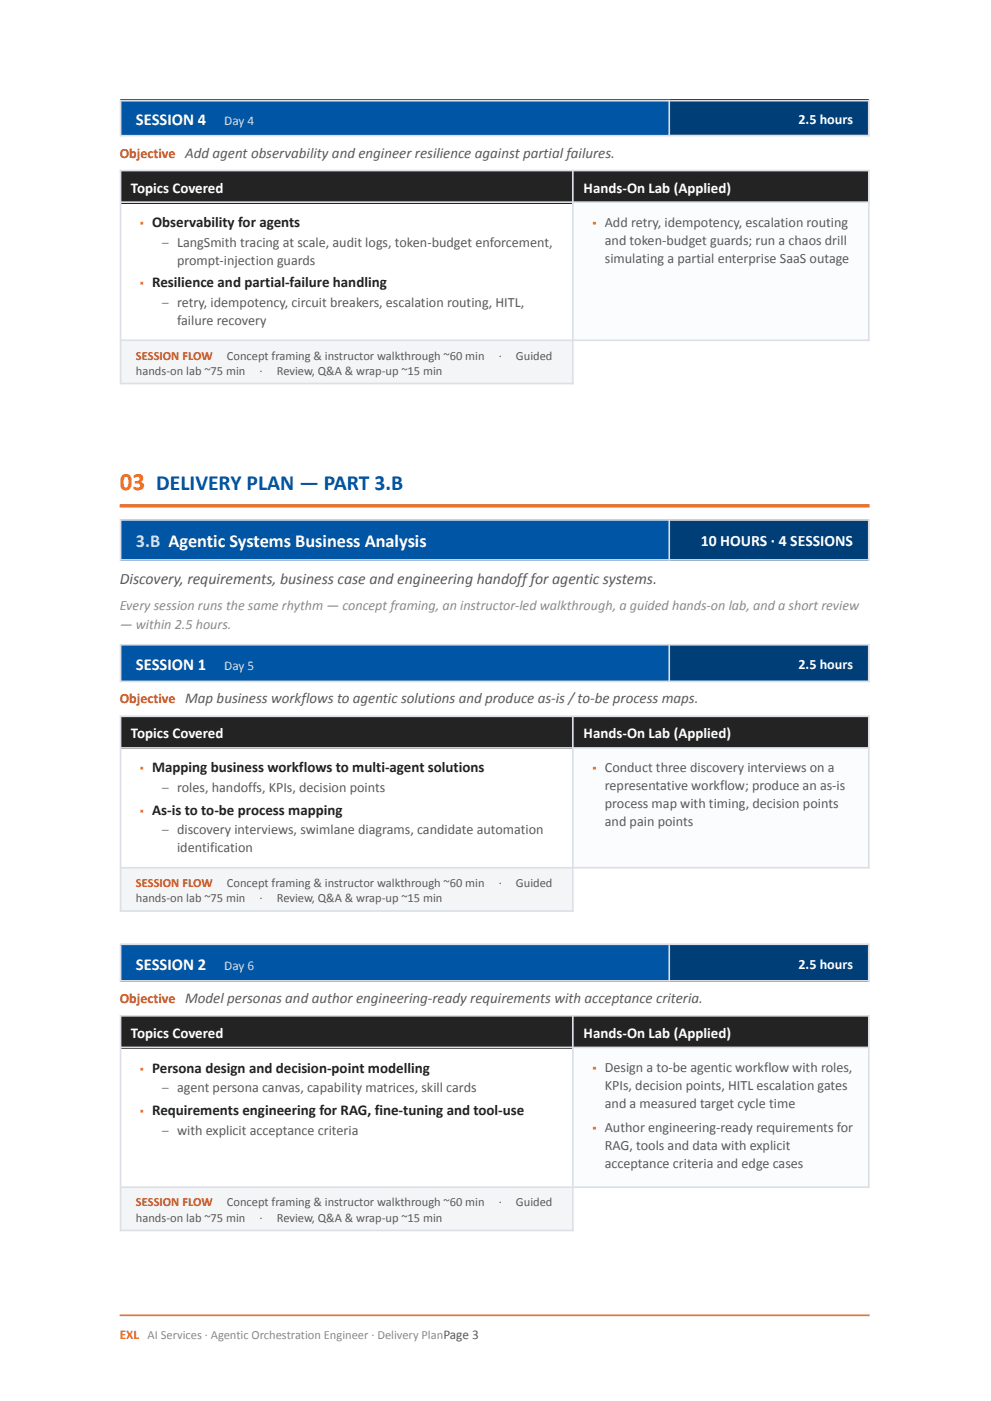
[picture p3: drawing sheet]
<svg xmlns="http://www.w3.org/2000/svg" width="210mm" height="297mm" viewBox="0 0 210 297" stroke-linecap="round" stroke-linejoin="round" font-family="sans-serif">
<defs><g id="words">
<text font-size="5.3" fill="#f37021" x="25.4" y="103.8">03</text>
<text font-size="4.6" fill="#0055a4" x="33.2" y="103.8">DELIVERY PLAN — PART 3.B</text>
<text font-size="3.9" fill="#cfe0f0" x="28.8" y="116">3.B Agentic Systems Business Analysis</text>
<g font-size="3.5" fill="#fff">
<text x="28.8" y="26.4">SESSION 4</text>
<text x="28.8" y="142">SESSION 1</text>
<text x="28.8" y="205.6">SESSION 2</text>
</g>
<text font-size="3.4" fill="#fff" x="148.7" y="115.8">10 HOURS · 4 SESSIONS</text>
<text font-size="3.4" fill="#5a5a5a" x="25.4" y="123.9">Discovery, requirements, business case and engineering handofffor agentic systems.</text>
<g font-size="3.2" fill="#fff">
<text x="27.8" y="40.9">Topics Covered</text>
<text x="123.8" y="40.9">Hands-On Lab (Applied)</text>
<text x="27.8" y="156.4">Topics Covered</text>
<text x="123.8" y="156.4">Hands-On Lab (Applied)</text>
<text x="27.8" y="220.1">Topics Covered</text>
<text x="123.8" y="220.1">Hands-On Lab (Applied)</text>
</g>
<g font-size="3.2" fill="#232323">
<text x="32.3" y="48.2">Observability for agents</text>
<text x="32.3" y="60.9">Resilience and partial-failure handling</text>
<text x="32.3" y="163.8">Mapping business workflows to multi-agent solutions</text>
<text x="32.3" y="172.7">As-is to to-be process mapping</text>
<text x="32.3" y="227.4">Persona design and decision-point modelling</text>
<text x="32.3" y="236.4">Requirements engineering for RAG, fine-tuning and tool-use</text>
</g>
<g font-size="3" fill="#fff">
<text x="169.4" y="26.3">2.5 hours</text>
<text x="169.4" y="141.8">2.5 hours</text>
<text x="169.4" y="205.4">2.5 hours</text>
</g>
<g font-size="3" fill="#c2410c">
<text x="25.4" y="33.5">Objective Add agent observability and engineer resilience against partial failures.</text>
<text x="25.4" y="149">Objective Map business workflows to agentic solutions and produce as-is /to-be process maps.</text>
<text x="25.4" y="212.7">Objective Model personas and author engineering-ready requirements with acceptance criteria.</text>
</g>
<g font-size="3" fill="#5a5a5a">
<text x="128.3" y="48">Add retry, idempotency, escalation routing</text>
<text x="128.3" y="51.9">and token-budget guards; run a chaos drill</text>
<text x="37.6" y="56.1">prompt-injection guards</text>
<text x="128.3" y="55.7">simulating a partial enterprise SaaS outage</text>
<text x="37.6" y="68.8">failure recovery</text>
<text x="128.3" y="163.6">Conduct three discovery interviews on a</text>
<text x="128.3" y="167.4">representative workflow; produce an as-is</text>
<text x="128.3" y="171.2">process map with timing, decision points</text>
<text x="128.3" y="175">and pain points</text>
<text x="37.6" y="180.6">identification</text>
<text x="128.3" y="227.2">Design a to-be agentic workflow with roles,</text>
<text x="128.3" y="231">KPIs, decision points, HITL escalation gates</text>
<text x="128.3" y="234.9">and a measured target cycle time</text>
<text x="128.3" y="240.1">Author engineering-ready requirements for</text>
<text x="128.3" y="243.9">RAG, tools and data with explicit</text>
<text x="128.3" y="247.7">acceptance criteria and edge cases</text>
</g>
<g font-size="3" fill="#8a8a8a">
<text x="25.4" y="129.3">Every session runs the same rhythm — concept framing, an instructor-led walkthrough, a guided hands-on lab, and a short review</text>
<text x="25.4" y="133.3">— within 2.5 hours.</text>
</g>
<g font-size="2.8" fill="#cfe0f0">
<text x="47.6" y="26.4">Day 4</text>
<text x="47.6" y="142">Day 5</text>
<text x="47.6" y="205.6">Day 6</text>
</g>
<g font-size="2.8" fill="#8a8a8a">
<text x="34.4" y="52.4">– LangSmith tracing at scale, audit logs, token-budget enforcement,</text>
<text x="34.4" y="65.1">– retry, idempotency, circuit breakers, escalation routing, HITL,</text>
<text x="34.4" y="167.9">– roles, handoffs, KPIs, decision points</text>
<text x="34.4" y="176.9">– discovery interviews, swimlane diagrams, candidate automation</text>
<text x="34.4" y="231.6">– agent persona canvas, capability matrices, skill cards</text>
<text x="34.4" y="240.6">– with explicit acceptance criteria</text>
</g>
<text font-size="2.8" fill="#f37021" x="25.4" y="283.9">EXL AI Services · Agentic Orchestration Engineer · Delivery PlanPage 3</text>
<g font-size="2.6" fill="#c2410c">
<text x="28.8" y="76.2">SESSION FLOW</text>
<text x="28.8" y="188.1">SESSION FLOW</text>
<text x="28.8" y="255.8">SESSION FLOW</text>
</g>
<g font-size="2.6" fill="#5a5a5a">
<text x="48.1" y="76.2">Concept framing &amp; instructor walkthrough ~60 min</text>
<text x="105.8" y="76.2">·</text>
<text x="109.5" y="76.2">Guided</text>
<text x="28.8" y="79.5">hands-on lab ~75 min</text>
<text x="55.1" y="79.5">·</text>
<text x="58.7" y="79.5">Review, Q&amp;A &amp; wrap-up ~15 min</text>
<text x="28.8" y="191.3">hands-on lab ~75 min</text>
<text x="48.1" y="188.1">Concept framing &amp; instructor walkthrough ~60 min</text>
<text x="55.1" y="191.3">·</text>
<text x="58.7" y="191.3">Review, Q&amp;A &amp; wrap-up ~15 min</text>
<text x="105.8" y="188.1">·</text>
<text x="109.5" y="188.1">Guided</text>
<text x="48.1" y="255.8">Concept framing &amp; instructor walkthrough ~60 min</text>
<text x="105.8" y="255.8">·</text>
<text x="109.5" y="255.8">Guided</text>
<text x="28.8" y="259">hands-on lab ~75 min</text>
<text x="55.1" y="259">·</text>
<text x="58.7" y="259">Review, Q&amp;A &amp; wrap-up ~15 min</text>
</g>
<g font-size="2.5" fill="#f37021">
<text x="29.6" y="48.2">▪</text>
<text x="125.7" y="48">▪</text>
<text x="29.6" y="60.9">▪</text>
<text x="29.6" y="163.8">▪</text>
<text x="125.7" y="163.6">▪</text>
<text x="29.6" y="172.7">▪</text>
<text x="29.6" y="227.4">▪</text>
<text x="125.7" y="227.2">▪</text>
<text x="29.6" y="236.4">▪</text>
<text x="125.7" y="240.1">▪</text>
</g>
</g></defs>
<path d="M25.4 21.2h116.4v7.6h-116.4z" fill="#0055a4"/>
<path d="M141.8 21.2h42.6v7.6h-42.6z" fill="#003e78"/>
<g fill="#232323">
<path d="M25.4 36.2h96v6.9h-96z"/>
<path d="M121.4 36.2h63v6.9h-63z"/>
</g>
<path d="M121.4 43.1h63v29.1h-63z" fill="#fbfcfd"/>
<path d="M25.4 72.2h96v9.3h-96z" fill="#f4f5f7"/>
<path d="M25.4 110.1h116.4v8.7h-116.4z" fill="#0055a4"/>
<path d="M141.8 110.1h42.6v8.7h-42.6z" fill="#003e78"/>
<path d="M25.4 136.7h116.4v7.7h-116.4z" fill="#0055a4"/>
<path d="M141.8 136.7h42.6v7.7h-42.6z" fill="#003e78"/>
<g fill="#232323">
<path d="M25.4 151.8h96v6.9h-96z"/>
<path d="M121.4 151.8h63v6.9h-63z"/>
</g>
<path d="M121.4 158.7h63v25.1h-63z" fill="#fbfcfd"/>
<path d="M25.4 183.8h96v9.5h-96z" fill="#f4f5f7"/>
<path d="M25.4 200.4h116.4v7.6h-116.4z" fill="#0055a4"/>
<path d="M141.8 200.4h42.6v7.6h-42.6z" fill="#003e78"/>
<g fill="#232323">
<path d="M25.4 215.4h96v6.9h-96z"/>
<path d="M121.4 215.4h63v6.9h-63z"/>
</g>
<path d="M121.4 222.3h63v29.4h-63z" fill="#fbfcfd"/>
<path d="M25.4 251.7h96v9.2h-96z" fill="#f4f5f7"/>
<path d="M25.4 107.2h159.1" fill="none" stroke="#f37021" stroke-width=".71" stroke-linecap="butt"/>
<path d="M25.4 278.9h159.1" fill="none" stroke="#f37021" stroke-width=".35"/>
<g fill="none" stroke="#dce0e6" stroke-width=".35">
<path d="M25.4 21.3h159.1M25.4 28.8h159.1M25.4 36.2h159.1M25.6 21.2v7.7M25.6 36v45.5M121.5 36v45.5M142 21.2v7.7M184.3 21.2v7.7M184.3 36v36.3M25.4 42.9h159.1M25.4 72.1h159.1M25.4 81.3h96.3"/>
<path d="M25.4 110.2h159.1M25.4 118.7h159.1M25.6 110.1v8.8M142 110.1v8.8M184.3 110.1v8.8M25.4 136.7h159.1M25.6 136.5v8.1M142 136.5v8.1M184.3 136.5v8.1M25.4 144.5h159.1M25.4 151.9h159.1M25.4 158.6h159.1"/>
<path d="M25.6 151.7v41.6M121.5 151.7v41.6M184.3 151.7v32.4M25.4 184h159.1M25.4 193.1h96.3M25.4 200.2h159.1M25.4 208h159.1M25.4 215.4h159.1M25.6 200.4v7.7M25.6 215.2v45.9M121.5 215.2v45.9M142 200.4v7.7"/>
<path d="M184.3 200.4v7.7M184.3 215.2v36.7M25.4 222.1h159.1M25.4 251.7h159.1M25.4 260.9h96.3"/>
</g>
<use href="#words"/>
</svg>
